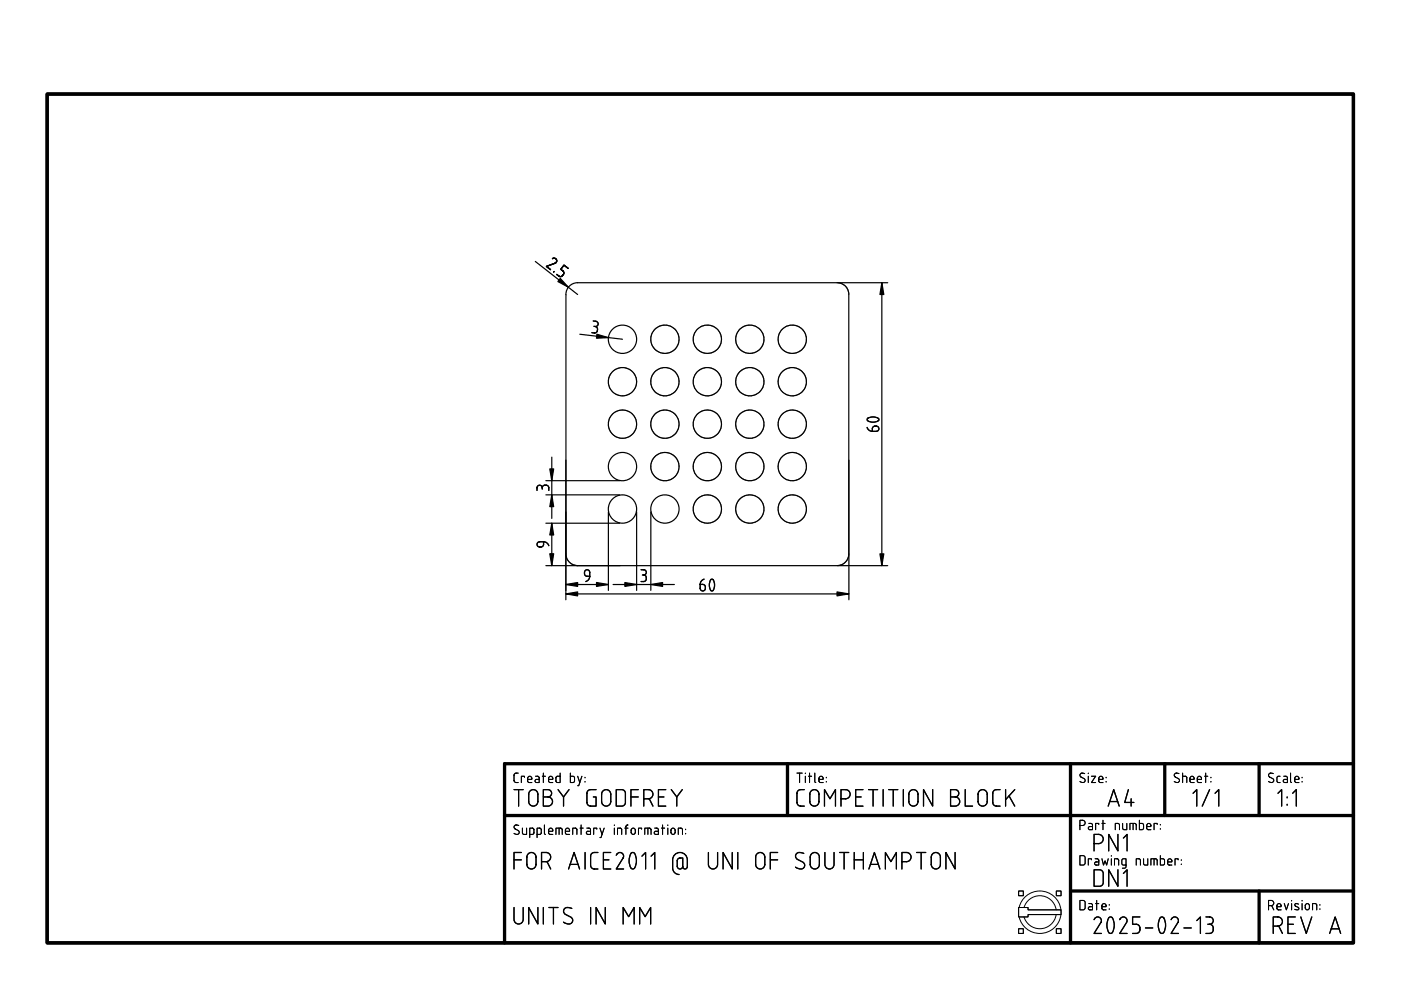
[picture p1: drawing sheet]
<svg xmlns="http://www.w3.org/2000/svg" width="297mm" height="210mm" viewBox="0 0 297 210" stroke-linecap="round" stroke-linejoin="round" font-family="sans-serif">
<path d="M10 19.9h277v180h-277zM107 172.9h180M167 161.9v11M227 161.9v38M247 161.9v11M267 161.9v11M287 161.9h-180v38M227 188.9h60M267 188.9v11" fill="none" stroke="#000" stroke-width=".7"/>
<g fill="none" stroke="#000" stroke-width=".21">
<path d="M109.9 163.9l-.7 .1-.2 .4v1.3l.4 .2h.5M110 175l-.4-.1a.47 .47 0 0 0-.5 .3 .47 .47 0 0 0 .1 .6l.7 .3a.5 .5 0 0 1 0 .7 .5 .5 0 0 1-.7 0l-.2-.1M110.8 175.6v1l.3 .3h.5v-1.3M111.2 164.8v-.2h-.7v1.3M111.9 165.3h.9a.46 .46 0 0 0-.4-.7 .46 .46 0 0 0-.5 .4v.8l.3 .1h.6M112.3 176.9h.6l.3-.2v-.8l-.2-.3h-.7v2M113.5 164.6h.6l.2 .3v1h-.5a.33 .33 0 0 1-.4-.3 .33 .33 0 0 1 .4-.3h.5M113.9 176.9h.5l.3-.2 .1-.8-.2-.3h-.7v2M115 164.6h.6M115.2 163.9v2M115.4 174.9v1.8l.2 .2M116.3 165.3h.9a.46 .46 0 0 0-.3-.7 .46 .46 0 0 0-.6 .4l.1 .8 .2 .1h.6"/>
<path d="M116.3 176.2h.9a.46 .46 0 0 0-.3-.6 .46 .46 0 0 0-.6 .4l.1 .7 .2 .2h.6M117.9 176.9v-1.3h1.1l.2 .3v1M118.5 175.6v1.3M118.8 163.9v2h-.8l-.1-.3v-.9l.3-.1h.6M119.9 176.2h.9a.46 .46 0 0 0-.4-.6 .46 .46 0 0 0-.5 .4v.7l.3 .2h.6M120.9 163.9v2h.7l.2-.3v-.9l-.3-.1h-.6M121.4 176.9v-1.3h.6l.3 .1v1.2M122.5 164.6l.4 1.3M123 175.6h.6M123.2 174.9v2M123.4 164.6l-.7 2h-.2M124 164.8v.1"/>
<path d="M124 165.7v.1M124.4 175.6h.6l.2 .3v1h-.6a.33 .33 0 0 1-.3-.3 .33 .33 0 0 1 .3-.4h.6M126.5 175.8v-.2h-.6v1.3M127.2 175.6l.4 1.3M128.1 175.6l-.7 2h-.2M130.3 174.9v.1M130.3 175.6v1.3M130.9 176.9v-1.3h.6l.3 .1v1.2M132.5 175.6h.6M133.1 174.9l-.2 .1-.2 .2v1.7M133.9 175.8a.44 .44 0 0 1 .5-.2 .44 .44 0 0 1 .3 .4v.5a.44 .44 0 0 1-.4 .4 .44 .44 0 0 1-.5-.4zM136 175.8v-.2h-.6v1.3"/>
<path d="M136.7 176.9v-1.3h1l.3 .1v1.2M137.4 175.6v1.3M138.8 175.6h.6l.2 .3v1h-.6a.33 .33 0 0 1-.3-.3 .33 .33 0 0 1 .3-.4h.6M140.3 175.6h.6M140.5 174.9v2M141.6 174.9v.1M141.6 175.6v1.3M142.3 175.8a.44 .44 0 0 1 .5-.2 .44 .44 0 0 1 .3 .4v.5a.44 .44 0 0 1-.4 .4 .44 .44 0 0 1-.4-.4zM143.8 176.9v-1.3h.6l.3 .1v1.2M145.4 175.8v.1M145.4 176.7v.1M169 163.9h1.1"/>
<path d="M169.5 163.9v2M170.8 163.9v.1M170.8 164.6v1.3M171.4 164.6h.7M171.6 163.9v2M172.7 163.9v1.8l.3 .2M173.6 165.3h.9a.46 .46 0 0 0-.3-.7 .46 .46 0 0 0-.6 .4l.1 .8 .3 .1h.5M175.2 164.8v.1M175.2 165.7v.1M229 175h.5a.56 .56 0 0 0 .6-.5 .56 .56 0 0 0-.6-.6h-.5v2M230 164l-.4-.1a.47 .47 0 0 0-.5 .3 .47 .47 0 0 0 .1 .6l.6 .3a.5 .5 0 0 1 .1 .7 .5 .5 0 0 1-.7 0l-.2-.1M230.7 163.9v.1"/>
<path d="M230.7 164.6v1.3M230.9 174.6h.6l.1 .3v1h-.5a.33 .33 0 0 1-.4-.3 .33 .33 0 0 1 .4-.4h.5M231.4 164.6h.9l-.9 1.3h.9M233 174.8v-.2h-.7v1.3M233 165.3h.9a.46 .46 0 0 0-.4-.7 .46 .46 0 0 0-.5 .4v.6l.1 .3h.8M233.6 174.6h.7M233.9 173.9v2M234.5 164.8v.1M234.5 165.7v.1M236.5 175.9v-1.3h.5l.3 .1 .1 1.2M238 174.6v1l.4 .3h.5v-1.3M239.6 175.9v-1.3h1l.3 .1v1.2"/>
<path d="M240.2 174.6v1.3M241.6 173.9v2h.7l.2-.3-.1-.9-.3-.1h-.5M243.1 175.2h.9a.46 .46 0 0 0-.3-.6 .46 .46 0 0 0-.6 .4l.1 .7 .3 .2h.5M245.3 174.8v-.2h-.6v1.3M246 174.8v.1M246 175.7v.1M249.2 164.8l.6 .3a.5 .5 0 0 1 .1 .7 .5 .5 0 0 1-.7 0l-.2-.1M250 164l-.4-.1a.47 .47 0 0 0-.5 .3 .47 .47 0 0 0 .1 .6M250.7 164.6h.6l.3 .1v1.2M250.7 163.9v2M252.3 165.3h.9a.46 .46 0 0 0-.3-.7 .46 .46 0 0 0-.6 .4v.8l.3 .1h.6M253.8 165.3h.9a.46 .46 0 0 0-.3-.7 .46 .46 0 0 0-.6 .4l.1 .8 .3 .1h.5"/>
<path d="M255.4 164.6h.7M255.6 163.9v2M256.7 164.8v.1M256.7 165.7v.1M270 164l-.4-.1a.47 .47 0 0 0-.6 .3 .47 .47 0 0 0 .2 .6l.6 .3a.5 .5 0 0 1 .1 .7 .5 .5 0 0 1-.7 0l-.2-.1M271.4 164.6h-.5l-.2 .3 .1 .9 .6 .1M272.2 164.6h.6l.2 .3v1h-.6a.33 .33 0 0 1-.3-.3 .33 .33 0 0 1 .3-.3h.6M273.6 163.9v1.8l.2 .2M274.5 165.3h.9a.46 .46 0 0 0-.3-.7 .46 .46 0 0 0-.6 .4l.1 .8 .2 .1h.6M276.1 164.8v.1M276.1 165.7v.1M216 188.9h1v1h-1z"/>
<path d="M216 196.9h1v1h-1zM216 192.4h2v.5h7v1h-7v.5h-2zM216.1 192.4a4.5 4.5 0 0 1 4.6-3.5 4.5 4.5 0 0 1 4.2 4M217.1 192.4a3.5 3.5 0 0 1 3.6-2.5 3.5 3.5 0 0 1 3.2 3M223.9 193.9a3.5 3.5 0 0 1-3.2 3 3.5 3.5 0 0 1-3.6-2.5M224 188.9h1v1h-1zM224 196.9h1v1h-1zM224.9 193.9a4.5 4.5 0 0 1-4.2 4 4.5 4.5 0 0 1-4.6-3.5M229 190.9h.6l.4 .2 .1 1.4-.2 .4h-.9zM229 181.4h.6l.4 .2 .1 1.4-.2 .4h-.9zM230.9 191.6h.6l.1 .3v1h-.5a.33 .33 0 0 1-.4-.3 .33 .33 0 0 1 .4-.4h.5M231.4 182.3v-.2h-.7v1.3"/>
<path d="M232.2 182.1h.6l.2 .3v1h-.6a.33 .33 0 0 1-.3-.3 .33 .33 0 0 1 .3-.4h.6M232.3 191.6h.7M232.5 190.9v2M233.6 192.2h.9a.46 .46 0 0 0-.3-.6 .46 .46 0 0 0-.6 .4l.1 .7 .3 .2h.5M233.6 182.1l.4 1.3 .3-.9 .3 .9 .4-1.3M235.2 191.8v.1M235.2 192.7v.1M235.6 181.4v.1M235.6 182.1v1.3M236.3 183.4v-1.3h.6l.2 .1 .1 1.2M238.7 183.4h-.5l-.3-.2v-.8l.1-.3h.7v1.6l-.1 .3-.6 .1M240.9 183.4v-1.3h.6l.2 .1 .1 1.2"/>
<path d="M242.5 182.1v1l.3 .3h.5v-1.3M244 183.4v-1.3h1l.3 .1v1.2M244.7 182.1v1.3M246 181.4v2h.7l.2-.3v-.9l-.3-.1h-.6M247.6 182.7h.9a.46 .46 0 0 0-.4-.6 .46 .46 0 0 0-.5 .4v.7l.3 .2h.6M249.8 182.3v-.2h-.7v1.3M250.5 182.3v.1M250.5 183.2v.1M269 192h.5a.56 .56 0 0 0 .6-.5 .56 .56 0 0 0-.6-.6h-.5v2M269.6 192l.5 .9M270.7 192.2h.9a.46 .46 0 0 0-.3-.6 .46 .46 0 0 0-.6 .4l.1 .7 .3 .2h.5M272.3 191.6l.4 1.3 .5-1.3"/>
<path d="M273.8 190.9v.1M273.8 191.6v1.3M275.3 191.7l-.5-.1a.28 .28 0 0 0-.3 .2 .28 .28 0 0 0 .2 .3l.7 .4a.48 .48 0 0 1-.4 .4 .48 .48 0 0 1-.5-.1M276.1 190.9v.1M276.1 191.6v1.3M276.8 191.8a.44 .44 0 0 1 .5-.2 .44 .44 0 0 1 .3 .4v.5a.44 .44 0 0 1-.4 .4 .44 .44 0 0 1-.5-.4zM278.3 192.9v-1.3h.5l.3 .1 .1 1.2M279.8 191.8v.1M279.8 192.7v.1"/>
</g>
<g fill="none" stroke="#000" stroke-width=".25">
<path d="M113.5 55.4l9 7M117.1 54.8a.56 .56 0 0 1 .9 .2 .56 .56 0 0 1-.3 .8l-1.8 .7 .8 .7M117.5 57.6l-.1 .1M120.5 56.9l-.9-.7-.7 .9 .4 .3a.71 .71 0 0 1 .1 .9 .71 .71 0 0 1-.9 .2l-.5-.3M177.7 59.9a2.5 2.5 0 0 1 2.3 2.3v55.5a2.52 2.52 0 0 1-2.5 2.2h-61.8M187 59.9v60M188.2 59.9h-65.7a2.5 2.5 0 0 0-2.5 2.5v55.3a2.51 2.51 0 0 0 2.5 2.2M122.9 70.9l9.1 1M125.8 68.1h.5a.56 .56 0 0 1 .5 .6 .56 .56 0 0 1-.6 .5M125.9 69.2h.3M126.2 69.2a.71 .71 0 0 1 .5 .8 .71 .71 0 0 1-.7 .6l-.5-.1M117 96.9v13"/>
<path d="M120 97.6v29.6M180 97.6v29.6M183.8 90.6a1.16 1.16 0 0 0 1.2 .9M184 88.7a2.36 2.36 0 0 1 2.2 0l.1 .3-.1 .2a2.36 2.36 0 0 1-2.2 0l-.2-.2zM185.2 90.4a.64 .64 0 0 1 .9 .1 .64 .64 0 0 1 0 .9l-1.1 .1v-.6zM114.1 114.9h1.1v.5a.67 .67 0 0 1-.8 .6 .67 .67 0 0 1-.5-.9zM115 103.4a.56 .56 0 0 0-.6-.5 .56 .56 0 0 0-.5 .5v.6M115 103.4a.71 .71 0 0 1 .7-.5 .71 .71 0 0 1 .7 .5v.6M115 103.4v.3M115.2 114.9a1.16 1.16 0 0 1 1.2 .8M115.7 101.9h15.7M115.7 110.9h15.7"/>
<path d="M115.7 104.9h15.7M117 110.9v9M129 108.5v16.7M135 108.5v16.7M138 108.5v16.7M177.6 119.9h10.6M120 123.9h9M120 125.9h60M124 121.1a.56 .56 0 0 1 .6-.3 .56 .56 0 0 1 .4 .6v.8h-.5a.7 .7 0 0 1-.5-1.1zM125 122.2a1.16 1.16 0 0 1-.8 1.1M130 123.9h13M135.9 120.8h.6a.56 .56 0 0 1 .5 .6 .56 .56 0 0 1-.5 .5"/>
<path d="M136.2 121.9h.3M136.5 121.9a.71 .71 0 0 1 .5 .7 .71 .71 0 0 1-.5 .7h-.6M148.4 123.9h.6a.67 .67 0 0 1 .6 .8 .67 .67 0 0 1-.9 .5l-.3-.5zM149.3 122.8a1.16 1.16 0 0 0-.9 1.1M150.7 122.9l.2-.1a1.69 1.69 0 0 1 .4 2.1l-.2 .4-.4-.1a2.36 2.36 0 0 1 0-2.3zM109 167.4h1.9M110 167.4v3.5M112.4 167.7a.97 .97 0 0 1 1-.2 .97 .97 0 0 1 .6 .9v1.5a.97 .97 0 0 1-.9 1 .97 .97 0 0 1-1-1v-1.5zM115.2 167.4h1a.78 .78 0 0 1 .8 .8 .78 .78 0 0 1-.8 .8 .97 .97 0 0 1 .9 .9 .97 .97 0 0 1-.9 1h-1zM115.2 169h1M118.3 167.4l1.2 1.6 1.1-1.6M119.5 169v1.9"/>
<path d="M126.4 167.4h-1.2a.78 .78 0 0 0-.8 .8v1.9a.78 .78 0 0 0 .8 .8h1.2v-1.9h-.6M127.8 167.7a.97 .97 0 0 1 1.1-.2 .97 .97 0 0 1 .6 .9v1.5a.97 .97 0 0 1-1 1 .97 .97 0 0 1-1-1v-1.5zM130.7 167.4h1.1a.78 .78 0 0 1 .8 .8v1.9a.78 .78 0 0 1-.8 .8h-1.1zM133.8 169h1.5M135.3 167.4h-1.5v3.5M136.5 169.4h1a.97 .97 0 0 0 .9-1 .97 .97 0 0 0-.9-1h-1v3.5M137.7 169.3l.7 1.6M139.6 169h1.2M141.2 167.4h-1.6v3.5h1.6M142.3 167.4l1.2 1.6 1.2-1.6M143.5 169v1.9M170.5 167.4h-.7a.78 .78 0 0 0-.8 .8v1.9a.78 .78 0 0 0 .8 .8h.7"/>
<path d="M172 167.7a.97 .97 0 0 1 1-.2 .97 .97 0 0 1 .6 .9v1.5a.97 .97 0 0 1-.9 1 .97 .97 0 0 1-1-1v-1.5zM174.8 170.9v-3.5l1.2 2 1.1-2v3.5M178.3 169.4h1a.97 .97 0 0 0 .9-1 .97 .97 0 0 0-.9-1h-1v3.5M181.4 169h1.2M183 167.4h-1.6v3.5h1.6M184.1 167.4h2M185.1 167.4v3.5M187.2 167.4v3.5M188.4 167.4h2M189.4 167.4v3.5M191.5 167.4v3.5M193 167.7a.97 .97 0 0 1 1-.2 .97 .97 0 0 1 .6 .9v1.5a.97 .97 0 0 1-.9 1 .97 .97 0 0 1-1-1v-1.5z"/>
<path d="M197.7 167.4v3.5l-1.9-3.5v3.5M201.5 167.4h1a.78 .78 0 0 1 .8 .8 .78 .78 0 0 1-.8 .8 .97 .97 0 0 1 1 .9 .97 .97 0 0 1-1 1h-1zM201.5 169h1M204.6 167.4v3.5h1.6M207.7 167.7a.97 .97 0 0 1 1-.2 .97 .97 0 0 1 .6 .9v1.5a.97 .97 0 0 1-1 1 .97 .97 0 0 1-.9-1v-1.5zM212 167.4h-.7a.78 .78 0 0 0-.8 .8v1.9a.78 .78 0 0 0 .8 .8h.7M213.2 167.4v3.5M213.9 168.8l1.2 2.1M215.1 167.4l-1.9 2.2M232 178.9h.9a.97 .97 0 0 0 1-1 .97 .97 0 0 0-1-1h-.9v3.5M235 170.9l1.1-3.5 1.2 3.5M235.3 169.9h1.7"/>
<path d="M237 176.9v3.5l-1.9-3.5v3.5M238.2 177.7l.8-.8v3.5M239.2 167.4l-.7 2.7h1.9M239.8 169.4v1.5M253 168.2l.7-.8v3.5M256.5 167.4l-1.6 3.5M257.6 168.2l.8-.8v3.5M271 168.2l.7-.8v3.5M272.9 169v.2M272.9 170.5v.2M274.1 168.2l.7-.8v3.5M109 192.4v2.5a.97 .97 0 0 0 1 1 .97 .97 0 0 0 .9-1v-2.5"/>
<path d="M109 182.3h1.5M110.5 180.7h-1.5v3.5M112 181a.97 .97 0 0 1 1-.2 .97 .97 0 0 1 .6 .9v1.6a.97 .97 0 0 1-.9 .9 .97 .97 0 0 1-1-.9v-1.6zM114 192.4v3.5l-1.9-3.5v3.5M114.8 182.7h1a.97 .97 0 0 0 1-1 .97 .97 0 0 0-1-1h-1v3.5M115.2 192.4v3.5M116 182.7l.8 1.5M116.4 192.4h1.9M117.3 192.4v3.5M120.6 184.2l1.1-3.5 1.2 3.5M120.9 183.3h1.7M121.2 192.6l-.7-.2a.8 .8 0 0 0-.9 .5 .8 .8 0 0 0 .3 1l1.1 .5a.84 .84 0 0 1 .2 1.2 .84 .84 0 0 1-1.2 .2l-.5-.3"/>
<path d="M124 180.7v3.5M125.2 192.4v3.5M126.8 180.7h-.8a.78 .78 0 0 0-.8 .8v2a.78 .78 0 0 0 .8 .7h.8M127.9 182.3h1.2M128.3 192.4v3.5l-1.9-3.5v3.5M129.5 180.7h-1.6v3.5h1.6M130.7 181.3a.79 .79 0 0 1 1-.5 .79 .79 0 0 1 .4 1.1l-1.4 2.3h1.5M132.1 195.9v-3.5l1.2 2 1.2-2v3.5M133.8 180.9l.4-.2a1.86 1.86 0 0 1 .7 2.2l-.4 1.2-.3 .1-.4-.1a3.3 3.3 0 0 1 0-3.2zM135.6 195.9v-3.5l1.2 2 1.2-2v3.5M136.1 181.5l.8-.8v3.5M138 181.5l.8-.8v3.5"/>
<path d="M144.8 183.7a.58 .58 0 0 1-.6 .5 .58 .58 0 0 1-.6-.5v-1.2a.59 .59 0 0 1 .6-.6h.6v1.9a.49 .49 0 0 0 .4 .4 .49 .49 0 0 0 .5-.4v-1.5a1.56 1.56 0 0 0-1.5-1.6 1.56 1.56 0 0 0-1.6 1.6v1.8a1.37 1.37 0 0 0 1.4 1.3M150.2 180.7v2.6a.97 .97 0 0 0 1 .9 .97 .97 0 0 0 .9-.9v-2.6M155.3 180.7v3.5l-2-3.5v3.5M156.4 180.7v3.5M160.5 181a.97 .97 0 0 1 1.1-.2 .97 .97 0 0 1 .6 .9v1.6a.97 .97 0 0 1-1 .9 .97 .97 0 0 1-1-.9v-1.6zM163.3 182.3h1.6M164.9 180.7h-1.6v3.5M170.4 180.9l-.7-.1a.8 .8 0 0 0-.9 .4 .8 .8 0 0 0 .3 1l1.1 .6a.84 .84 0 0 1 .2 1.2 .84 .84 0 0 1-1.2 .1l-.5-.2M172.1 181a.97 .97 0 0 1 1-.2 .97 .97 0 0 1 .6 .9v1.6a.97 .97 0 0 1-.9 .9 .97 .97 0 0 1-1-.9v-1.6zM174.9 180.7v2.6a.97 .97 0 0 0 1 .9 .97 .97 0 0 0 .9-.9v-2.6M178 180.7h1.9M179 180.7v3.5"/>
<path d="M181.1 182.3h2M181.1 180.7v3.5M183.1 180.7v3.5M184.2 184.2l1.2-3.5 1.2 3.5M184.5 183.3h1.7M187.7 184.2v-3.5l1.2 2 1.2-2v3.5M191.2 182.7h1a.97 .97 0 0 0 1-1 .97 .97 0 0 0-1-1h-1v3.5M194.3 180.7h2M195.3 180.7v3.5M197.7 181a.97 .97 0 0 1 1.1-.2 .97 .97 0 0 1 .6 .9v1.6a.97 .97 0 0 1-1 .9 .97 .97 0 0 1-1-.9v-1.6zM202.5 180.7v3.5l-1.9-3.5v3.5M232 184.4h1.1a.78 .78 0 0 1 .8 .8v1.9a.78 .78 0 0 1-.8 .8h-1.1z"/>
<path d="M232 195a.79 .79 0 0 1 1-.5 .79 .79 0 0 1 .4 1.1l-1.4 2.3h1.5M235.1 194.6l.4-.2a1.86 1.86 0 0 1 .7 2.2l-.3 1.1-.4 .2-.4-.2a3.3 3.3 0 0 1 0-3.1zM237 184.4v3.5l-1.9-3.5v3.5M237.4 195a.79 .79 0 0 1 1.1-.5 .79 .79 0 0 1 .4 1.1l-1.5 2.3h1.6M238.2 185.2l.8-.8v3.5M241.7 194.4h-1.6v1.6h.8a.99 .99 0 0 1 .8 .9 .99 .99 0 0 1-.8 1h-.8M242.8 196.7h1.6M246 194.6l.3-.2a1.86 1.86 0 0 1 .8 2.2l-.4 1.1-.4 .2-.3-.2a3.3 3.3 0 0 1 0-3.1zM248.3 195a.79 .79 0 0 1 1-.5 .79 .79 0 0 1 .4 1.1l-1.4 2.3h1.5M251 196.7h1.6M253.7 195.2l.8-.8v3.5M255.7 194.4h.8a.78 .78 0 0 1 .7 .8 .78 .78 0 0 1-.7 .8"/>
<path d="M256.1 196h.4M256.5 196a.99 .99 0 0 1 .8 .9 .99 .99 0 0 1-.8 1h-.8M270 196.4h.9a.97 .97 0 0 0 1-1 .97 .97 0 0 0-1-1h-.9v3.5M271.1 196.3l.8 1.6M273.1 196h1.1M274.6 194.4h-1.5v3.5h1.5M275.8 194.4l1.2 3.5 1.1-3.5M281.9 197.9l1.2-3.5 1.1 3.5M282.2 196.9h1.7"/>
<circle cx="132" cy="71.9" r="3"/>
<circle cx="141" cy="71.9" r="3"/>
<circle cx="150" cy="71.9" r="2.99"/>
<circle cx="159" cy="71.9" r="3"/>
<circle cx="168" cy="71.9" r="3"/>
<circle cx="132" cy="89.9" r="3"/>
<circle cx="132" cy="80.9" r="3"/>
<circle cx="132" cy="98.9" r="3"/>
<circle cx="141" cy="89.9" r="3"/>
<circle cx="141" cy="80.9" r="3"/>
<circle cx="141" cy="98.9" r="3"/>
<circle cx="150" cy="89.9" r="3"/>
<circle cx="150" cy="80.9" r="3"/>
<circle cx="150" cy="98.9" r="3"/>
<circle cx="159" cy="89.9" r="3"/>
<circle cx="159" cy="80.9" r="3"/>
<circle cx="159" cy="98.9" r="3"/>
<circle cx="168" cy="89.9" r="3"/>
<circle cx="168" cy="98.9" r="3"/>
<circle cx="168" cy="80.9" r="3"/>
<circle cx="132" cy="107.9" r="3"/>
<circle cx="141" cy="107.9" r="3"/>
<circle cx="150" cy="107.9" r="3"/>
<circle cx="159" cy="107.9" r="3"/>
<circle cx="168" cy="107.9" r="3"/>
</g>
<g fill="#000" stroke="#000" stroke-width=".25">
<path d="M187 59.9l.4 2.5h-.8zM118.8 59l1.7 1.9-2.2-1.2zM126.6 70.9l2.4 .7-2.5 .1zM117 110.9l.4 2.5h-.8zM116.6 117.4h.8l-.4 2.5zM116.6 99.4h.8l-.4 2.5zM117 104.9l.4 2.5h-.8zM186.6 117.4h.8l-.4 2.5zM120 123.9l2.5-.4v.8zM120 125.9l2.5-.4v.8zM126.5 123.5l2.5 .4-2.5 .4zM132.5 123.5l2.5 .4-2.5 .4z"/>
<path d="M138 123.9l2.5-.4v.8zM177.5 125.5l2.5 .4-2.5 .4z"/>
</g>
</svg>
